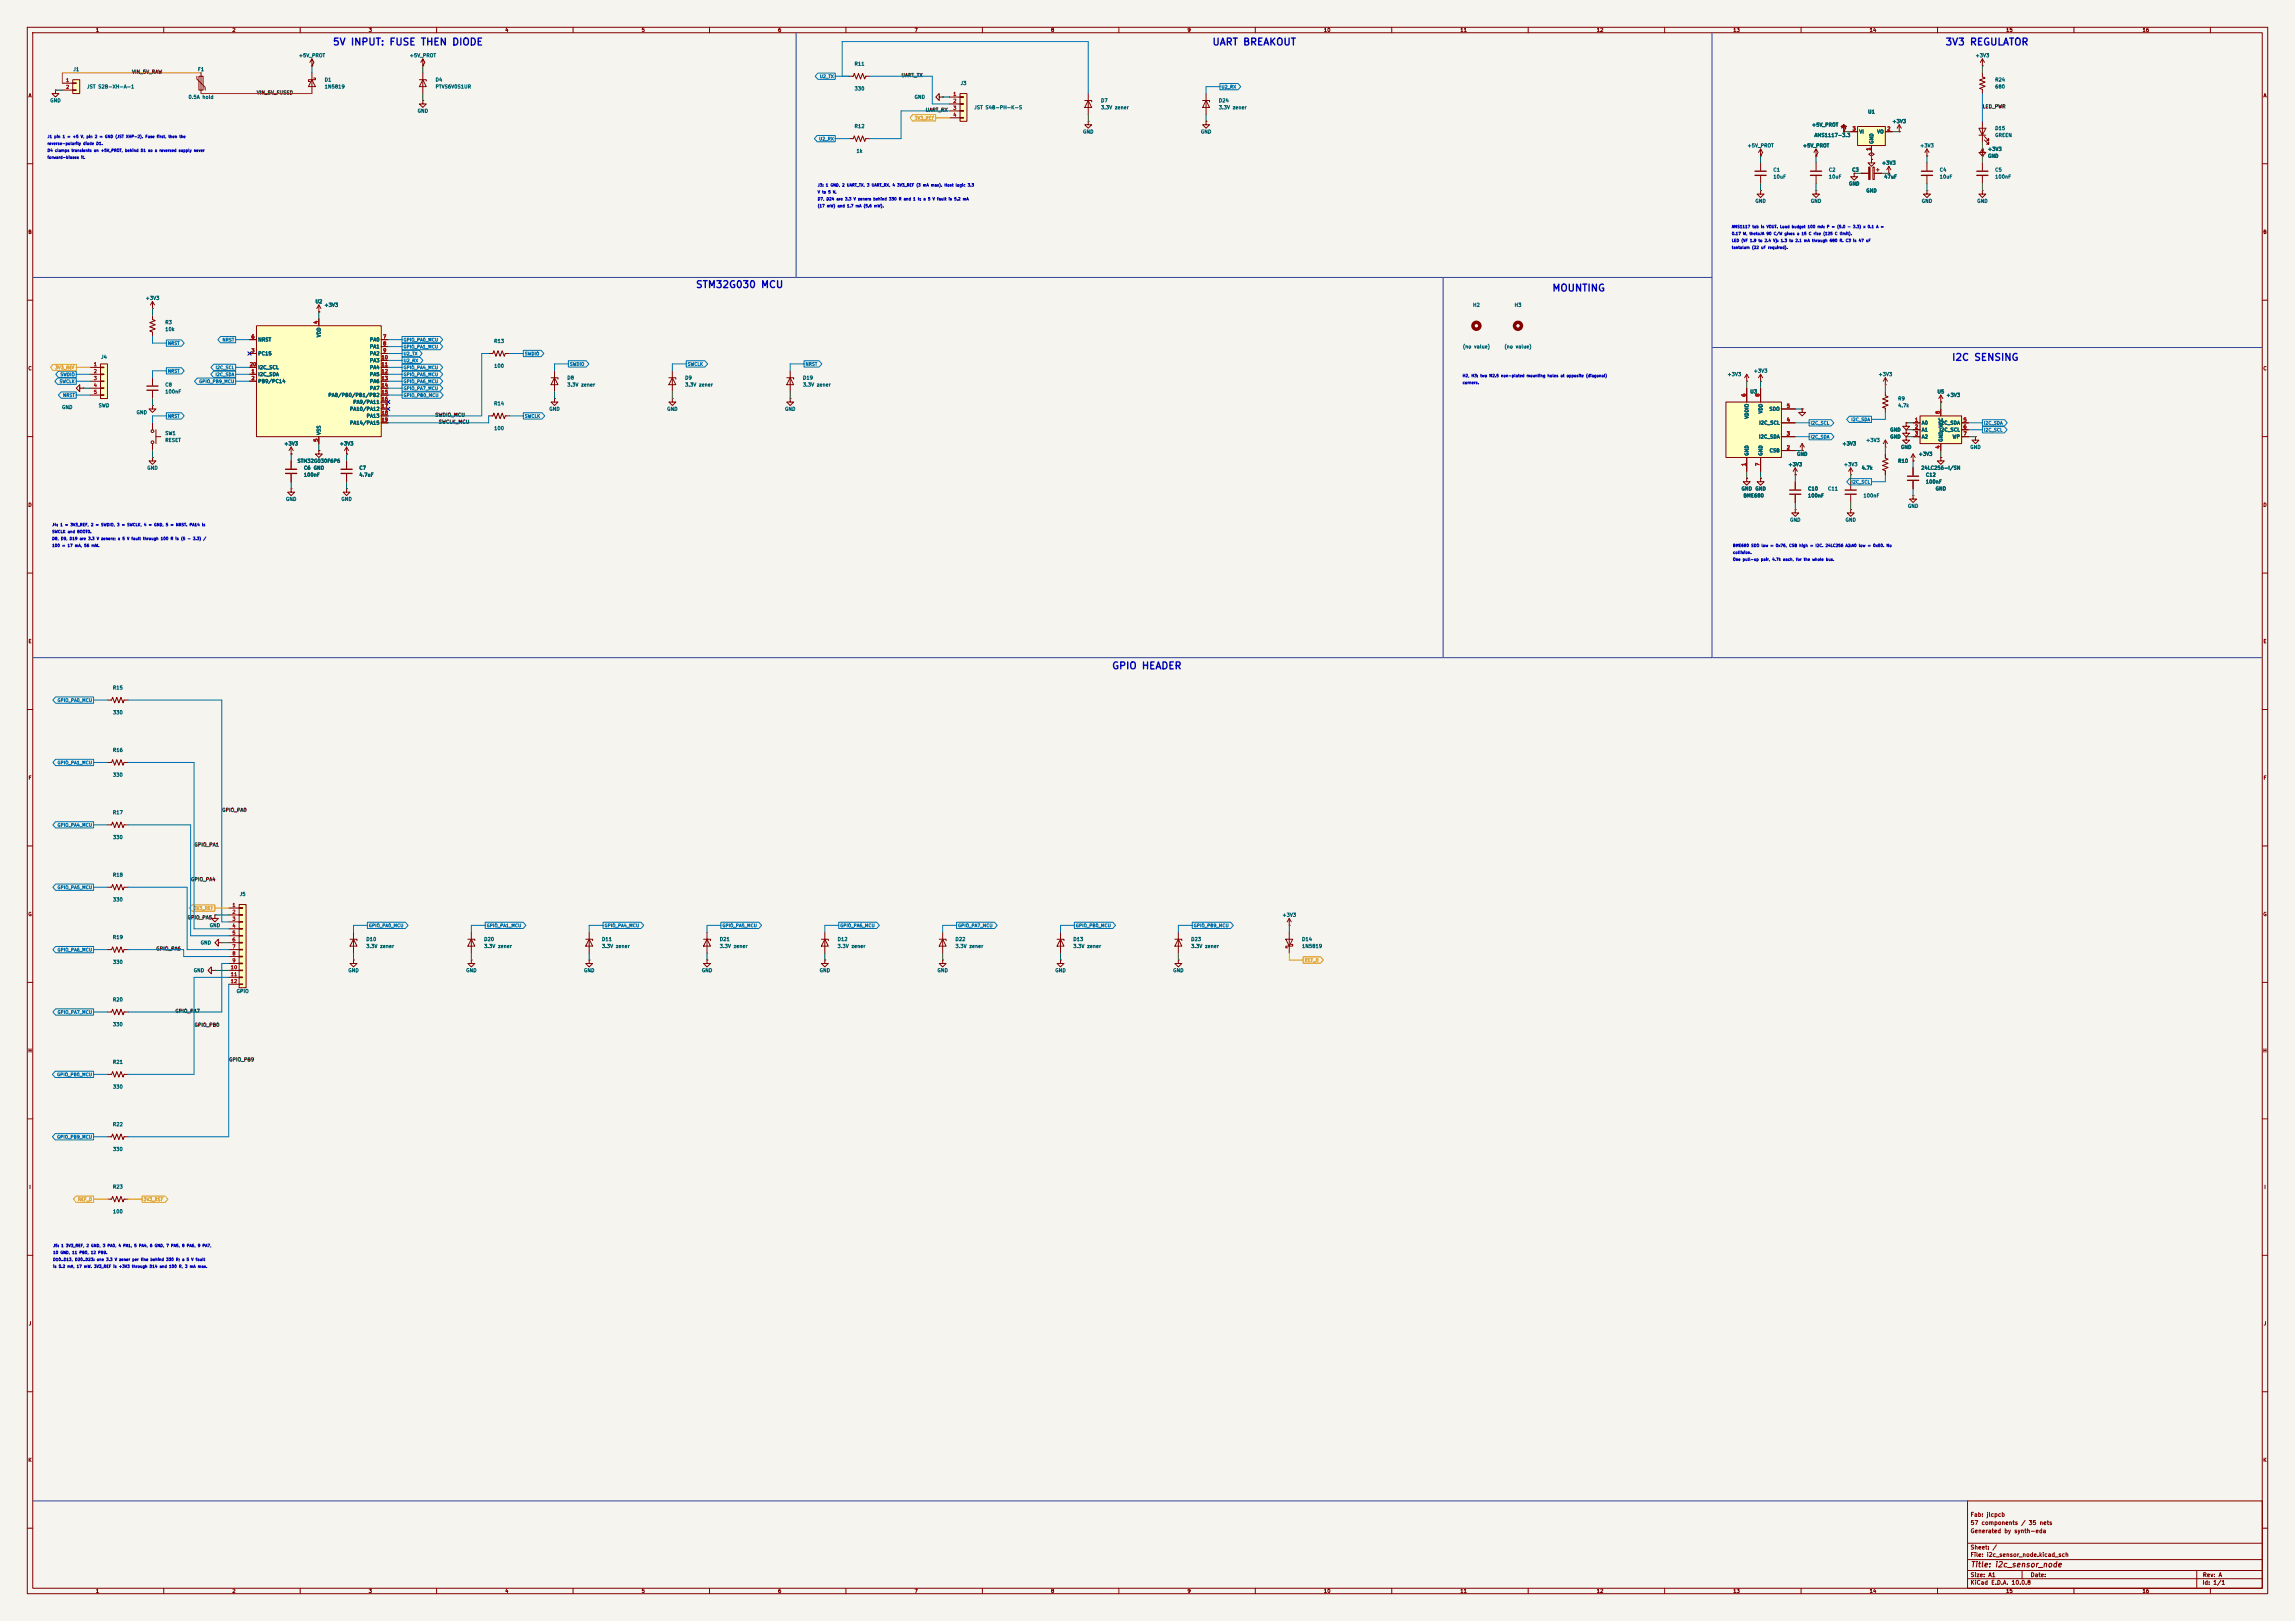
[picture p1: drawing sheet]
<svg xmlns="http://www.w3.org/2000/svg" width="841mm" height="594mm" viewBox="0 0 841 594" stroke-linecap="round" stroke-linejoin="round" font-family="sans-serif">
<defs><g id="words">
<g font-size="2.5" fill="#0000c2">
<text x="121.8" y="17.3">5V INPUT: FUSE THEN DIODE</text>
<text x="444.1" y="17.3">UART BREAKOUT</text>
<text x="712.7" y="17.3">3V3 REGULATOR</text>
<text x="254.8" y="106.2">STM32G030 MCU</text>
<text x="568.6" y="107.4">MOUNTING</text>
<text x="715.1" y="132.8">I2C SENSING</text>
<text x="407.3" y="245.9">GPIO HEADER</text>
</g>
<text font-size="2" fill="#840000" x="722" y="574.8">Title: i2c_sensor_node</text>
<g font-size="1.5" fill="#840000">
<text x="721.9" y="556.1">Fab: jlcpcb</text>
<text x="721.9" y="562.1">Generated by synth-eda</text>
<text x="721.9" y="559.1">57 components / 35 nets</text>
<text x="721.9" y="568.1">Sheet: /</text>
<text x="721.9" y="570.8">File: i2c_sensor_node.kicad_sch</text>
<text x="721.9" y="581">KiCad E.D.A. 10.0.8</text>
<text x="721.9" y="578.2">Size: A1</text>
<text x="743.9" y="578.2">Date:</text>
<text x="806.9" y="581">Id: 1/1</text>
<text x="807" y="578.2">Rev: A</text>
</g>
<g font-size="1.3" fill="#840000">
<text x="35" y="12">1</text>
<text x="85" y="12">2</text>
<text x="135" y="12">3</text>
<text x="185" y="12">4</text>
<text x="235" y="12">5</text>
<text x="285" y="12">6</text>
<text x="335" y="12">7</text>
<text x="385" y="12">8</text>
<text x="435" y="12">9</text>
<text x="485" y="12">10</text>
<text x="535" y="12">11</text>
<text x="585" y="12">12</text>
<text x="635" y="12">13</text>
<text x="685" y="12">14</text>
<text x="735" y="12">15</text>
<text x="785" y="12">16</text>
<text x="10.3" y="36">A</text>
<text x="829.3" y="36">A</text>
<text x="10.2" y="86">B</text>
<text x="829.2" y="86">B</text>
<text x="10.2" y="136">C</text>
<text x="829.2" y="136">C</text>
<text x="10.2" y="186">D</text>
<text x="829.2" y="186">D</text>
<text x="10.3" y="236">E</text>
<text x="829.3" y="236">E</text>
<text x="10.3" y="286">F</text>
<text x="829.3" y="286">F</text>
<text x="10.2" y="336">G</text>
<text x="829.2" y="336">G</text>
<text x="10.2" y="386">H</text>
<text x="829.2" y="386">H</text>
<text x="10.6" y="436">I</text>
<text x="829.6" y="436">I</text>
<text x="10.4" y="486">J</text>
<text x="829.4" y="486">J</text>
<text x="10.2" y="536">K</text>
<text x="829.2" y="536">K</text>
<text x="35" y="584">1</text>
<text x="85" y="584">2</text>
<text x="135" y="584">3</text>
<text x="185" y="584">4</text>
<text x="235" y="584">5</text>
<text x="285" y="584">6</text>
<text x="335" y="584">7</text>
<text x="385" y="584">8</text>
<text x="435" y="584">9</text>
<text x="485" y="584">10</text>
<text x="535" y="584">11</text>
<text x="585" y="584">12</text>
<text x="635" y="584">13</text>
<text x="685" y="584">14</text>
<text x="735" y="584">15</text>
<text x="785" y="584">16</text>
</g>
<g font-size="1.3" fill="#006464">
<text x="109.3" y="21.3">+5V_PROT</text>
<text x="150" y="21.3">+5V_PROT</text>
<text x="723.8" y="21.3">+3V3</text>
<text x="26.7" y="26.4">J1</text>
<text x="72.4" y="26.4">F1</text>
<text x="313" y="24.4">R11</text>
<text x="31.7" y="32.7">JST S2B-XH-A-1</text>
<text x="118.8" y="30.2">D1</text>
<text x="118.8" y="32.7">1N5819</text>
<text x="159.5" y="30.2">D4</text>
<text x="159.5" y="32.7">PTVS6V0S1UR</text>
<text x="313" y="33.4">330</text>
<text x="351.8" y="31.4">J3</text>
<text x="731" y="30.2">R24</text>
<text x="731" y="32.7">680</text>
<text x="18.3" y="37.8">GND</text>
<text x="68.9" y="36.5">0.5A hold</text>
<text x="152.9" y="41.6">GND</text>
<text x="335" y="36.5">GND</text>
<text x="356.9" y="40.3">JST S4B-PH-K-S</text>
<text x="403.3" y="37.8">D7</text>
<text x="403.3" y="40.3">3.3V zener</text>
<text x="446.5" y="37.8">D24</text>
<text x="446.5" y="40.3">3.3V zener</text>
<text x="684.4" y="41.9">U1</text>
<text x="313" y="47.2">R12</text>
<text x="663.8" y="46.7">+5V_PROT</text>
<text x="693.3" y="45.4">+3V3</text>
<text x="731" y="48">D15</text>
<text x="396.7" y="49.2">GND</text>
<text x="439.9" y="49.2">GND</text>
<text x="664.8" y="50.5">AMS1117-3.3</text>
<text x="681.2" y="49.2">VI</text>
<text x="686.8" y="52.9" transform="rotate(-90 686.8 52.9)">GND</text>
<text x="687.7" y="49.2">VO</text>
<text x="731" y="50.5">GREEN</text>
<text x="313.7" y="56.3">1k</text>
<text x="640.2" y="54.3">+5V_PROT</text>
<text x="660.5" y="54.3">+5V_PROT</text>
<text x="703.5" y="54.3">+3V3</text>
<text x="728.3" y="58.1">GND</text>
<text x="728.3" y="55.6">+3V3</text>
<text x="649.7" y="63.2">C1</text>
<text x="649.7" y="65.7">10uF</text>
<text x="670" y="63.2">C2</text>
<text x="670" y="65.7">10uF</text>
<text x="678.5" y="63.2">C3</text>
<text x="689.5" y="60.7">+3V3</text>
<text x="690.3" y="65.7">47uF</text>
<text x="710.6" y="63.2">C4</text>
<text x="710.6" y="65.7">10uF</text>
<text x="731" y="63.2">C5</text>
<text x="731" y="65.7">100nF</text>
<text x="677.4" y="68.3">GND</text>
<text x="683.7" y="70.8">GND</text>
<text x="643.1" y="74.6">GND</text>
<text x="663.4" y="74.6">GND</text>
<text x="704.1" y="74.6">GND</text>
<text x="724.4" y="74.6">GND</text>
<text x="53.2" y="110.2">+3V3</text>
<text x="115.4" y="111.5">U2</text>
<text x="118.7" y="112.7">+3V3</text>
<text x="539.6" y="112.7">H2</text>
<text x="554.9" y="112.7">H3</text>
<text x="60.4" y="119.1">R3</text>
<text x="60.4" y="121.6">10k</text>
<text x="94.5" y="125.4">NRST</text>
<text x="117.8" y="123.7" transform="rotate(-90 117.8 123.7)">VDD</text>
<text x="135.4" y="125.4">PA0</text>
<text x="180.9" y="126">R13</text>
<text x="36.9" y="131.8">J4</text>
<text x="94.5" y="130.5">PC15</text>
<text x="135.4" y="128">PA1</text>
<text x="135.4" y="130.5">PA2</text>
<text x="535.9" y="128">(no value)</text>
<text x="551.1" y="128">(no value)</text>
<text x="94.5" y="135.6">I2C_SCL</text>
<text x="135.4" y="133">PA3</text>
<text x="135.4" y="135.6">PA4</text>
<text x="180.9" y="135">100</text>
<text x="642.5" y="136.9">+3V3</text>
<text x="60.4" y="141.9">C8</text>
<text x="94.5" y="138.1">I2C_SDA</text>
<text x="94.5" y="140.7">PB9/PC14</text>
<text x="135.4" y="138.1">PA5</text>
<text x="135.4" y="140.7">PA6</text>
<text x="135.4" y="143.2">PA7</text>
<text x="207.7" y="139.4">D8</text>
<text x="207.7" y="141.9">3.3V zener</text>
<text x="250.9" y="139.4">D9</text>
<text x="250.9" y="141.9">3.3V zener</text>
<text x="294.1" y="139.4">D19</text>
<text x="294.1" y="141.9">3.3V zener</text>
<text x="632.9" y="138.1">+3V3</text>
<text x="688.2" y="138.1">+3V3</text>
<text x="36" y="149.6">SWD</text>
<text x="60.4" y="144.5">100nF</text>
<text x="120.2" y="145.7">PA8/PB0/PB1/PB2</text>
<text x="129.3" y="148.3">PA9/PA11</text>
<text x="180.9" y="148.8">R14</text>
<text x="641.2" y="144.5">U3</text>
<text x="695.4" y="147">R9</text>
<text x="695.4" y="149.6">4.7k</text>
<text x="709.8" y="144.5">U5</text>
<text x="713.1" y="145.7">+3V3</text>
<text x="22.6" y="150.2">GND</text>
<text x="49.9" y="152.1">GND</text>
<text x="128.1" y="150.8">PA10/PA12</text>
<text x="128.1" y="155.9">PA14/PA15</text>
<text x="134.2" y="153.4">PA13</text>
<text x="201.1" y="150.8">GND</text>
<text x="244.3" y="150.8">GND</text>
<text x="287.5" y="150.8">GND</text>
<text x="641" y="153.6" transform="rotate(-90 641 153.6)">VDDIO</text>
<text x="644.5" y="155.9">I2C_SCL</text>
<text x="646.1" y="151.7" transform="rotate(-90 646.1 151.7)">VDD</text>
<text x="648.2" y="150.8">SDO</text>
<text x="704.1" y="155.9">A0</text>
<text x="710.5" y="155.9">I2C_SDA</text>
<text x="60.4" y="159.7">SW1</text>
<text x="117.8" y="159.5" transform="rotate(-90 117.8 159.5)">VSS</text>
<text x="180.9" y="157.9">100</text>
<text x="644.4" y="161">I2C_SDA</text>
<text x="692.5" y="161">GND</text>
<text x="692.5" y="158.4">GND</text>
<text x="704.1" y="158.4">A1</text>
<text x="704.1" y="161">A2</text>
<text x="710.5" y="158.4">I2C_SCL</text>
<text x="712.2" y="156.8" transform="rotate(-90 712.2 156.8)">VCC</text>
<text x="715.4" y="161">WP</text>
<text x="60.4" y="162.3">RESET</text>
<text x="104" y="163.5">+3V3</text>
<text x="124.3" y="163.5">+3V3</text>
<text x="641" y="167.2" transform="rotate(-90 641 167.2)">GND</text>
<text x="646.1" y="167.2" transform="rotate(-90 646.1 167.2)">GND</text>
<text x="648.3" y="166.1">CSB</text>
<text x="658.3" y="167.3">GND</text>
<text x="675" y="163.5">+3V3</text>
<text x="683.7" y="162.3">+3V3</text>
<text x="696.4" y="164.8">GND</text>
<text x="702.9" y="167.3">+3V3</text>
<text x="712.2" y="162.1" transform="rotate(-90 712.2 162.1)">GND</text>
<text x="721.8" y="164.8">GND</text>
<text x="53.8" y="172.4">GND</text>
<text x="108.9" y="169.9">STM32G030F6P6</text>
<text x="111.2" y="172.4">C6</text>
<text x="114.8" y="172.4">GND</text>
<text x="131.5" y="172.4">C7</text>
<text x="655.2" y="171.1">+3V3</text>
<text x="675.5" y="171.1">+3V3</text>
<text x="682" y="172.4">4.7k</text>
<text x="695.4" y="169.9">R10</text>
<text x="703.9" y="172.4">24LC256-I/SN</text>
<text x="111.2" y="175">100nF</text>
<text x="131.5" y="175">4.7uF</text>
<text x="705.6" y="175">C12</text>
<text x="705.6" y="177.5">100nF</text>
<text x="104.6" y="183.8">GND</text>
<text x="124.9" y="183.8">GND</text>
<text x="638" y="180">GND</text>
<text x="638.7" y="182.6">BME680</text>
<text x="643.1" y="180">GND</text>
<text x="662.4" y="180">C10</text>
<text x="662.4" y="182.6">100nF</text>
<text x="669.7" y="180">C11</text>
<text x="682.7" y="182.6">100nF</text>
<text x="709.1" y="180">GND</text>
<text x="655.8" y="191.5">GND</text>
<text x="676.1" y="191.5">GND</text>
<text x="699" y="186.4">GND</text>
<text x="41.2" y="253">R15</text>
<text x="41.2" y="262">330</text>
<text x="41.2" y="275.8">R16</text>
<text x="41.2" y="284.9">330</text>
<text x="41.2" y="298.7">R17</text>
<text x="41.2" y="307.8">330</text>
<text x="41.2" y="321.5">R18</text>
<text x="87.7" y="328.6">J5</text>
<text x="41.2" y="330.6">330</text>
<text x="76.7" y="340.1">GND</text>
<text x="469.8" y="336.2">+3V3</text>
<text x="41.2" y="344.4">R19</text>
<text x="73.4" y="346.4">GND</text>
<text x="134.1" y="345.1">D10</text>
<text x="134.1" y="347.7">3.3V zener</text>
<text x="177.2" y="345.1">D20</text>
<text x="177.2" y="347.7">3.3V zener</text>
<text x="220.4" y="345.1">D11</text>
<text x="220.4" y="347.7">3.3V zener</text>
<text x="263.6" y="345.1">D21</text>
<text x="263.6" y="347.7">3.3V zener</text>
<text x="306.8" y="345.1">D12</text>
<text x="306.8" y="347.7">3.3V zener</text>
<text x="350" y="345.1">D22</text>
<text x="350" y="347.7">3.3V zener</text>
<text x="393.1" y="345.1">D13</text>
<text x="393.1" y="347.7">3.3V zener</text>
<text x="436.3" y="345.1">D23</text>
<text x="436.3" y="347.7">3.3V zener</text>
<text x="477" y="345.1">D14</text>
<text x="477" y="347.7">1N5819</text>
<text x="41.2" y="353.5">330</text>
<text x="70.8" y="356.6">GND</text>
<text x="127.5" y="356.6">GND</text>
<text x="170.7" y="356.6">GND</text>
<text x="213.8" y="356.6">GND</text>
<text x="257" y="356.6">GND</text>
<text x="300.2" y="356.6">GND</text>
<text x="343.4" y="356.6">GND</text>
<text x="386.6" y="356.6">GND</text>
<text x="429.7" y="356.6">GND</text>
<text x="86.5" y="364.2">GPIO</text>
<text x="41.2" y="367.3">R20</text>
<text x="41.2" y="376.3">330</text>
<text x="41.2" y="390.1">R21</text>
<text x="41.2" y="399.2">330</text>
<text x="41.2" y="413">R22</text>
<text x="41.2" y="422.1">330</text>
<text x="41.2" y="435.8">R23</text>
<text x="41.2" y="444.9">100</text>
</g>
<g font-size="1.3" fill="#0f0f0f">
<text x="48.2" y="27.3">VIN_5V_RAW</text>
<text x="330.2" y="28.6">UART_TX</text>
<text x="94" y="34.9">VIN_5V_FUSED</text>
<text x="339.1" y="41.3">UART_RX</text>
<text x="726.4" y="40">LED_PWR</text>
<text x="159.4" y="153">SWDIO_MCU</text>
<text x="160.6" y="155.6">SWCLK_MCU</text>
<text x="81.3" y="297.8">GPIO_PA0</text>
<text x="71.1" y="310.5">GPIO_PA1</text>
<text x="69.8" y="323.2">GPIO_PA4</text>
<text x="68.6" y="337.2">GPIO_PA5</text>
<text x="57.1" y="348.6">GPIO_PA6</text>
<text x="64.1" y="371.5">GPIO_PA7</text>
<text x="71.1" y="376.5">GPIO_PB0</text>
<text x="83.8" y="389.2">GPIO_PB9</text>
</g>
<g font-size="1.3" fill="#a90000">
<text x="24" y="30.3">1</text>
<text x="24" y="32.9">2</text>
<text x="349.2" y="35.4">1</text>
<text x="349.2" y="38">2</text>
<text x="349.2" y="40.5">3</text>
<text x="349.2" y="43">4</text>
<text x="678.7" y="48.1">3</text>
<text x="691.4" y="48.1">2</text>
<text x="685.7" y="55.3" transform="rotate(-90 685.7 55.3)">1</text>
<text x="116.7" y="118.8" transform="rotate(-90 116.7 118.8)">4</text>
<text x="92" y="124.3">6</text>
<text x="140.2" y="124.3">7</text>
<text x="92" y="129.4">3</text>
<text x="139.6" y="131.9">10</text>
<text x="140.2" y="126.9">8</text>
<text x="140.2" y="129.4">9</text>
<text x="34.2" y="134.5">1</text>
<text x="34.2" y="137">2</text>
<text x="91.4" y="134.5">20</text>
<text x="92" y="137">1</text>
<text x="139.6" y="134.5">11</text>
<text x="139.6" y="137">12</text>
<text x="34.2" y="139.6">3</text>
<text x="34.2" y="142.1">4</text>
<text x="92" y="139.6">2</text>
<text x="139.6" y="139.6">13</text>
<text x="139.6" y="142.1">14</text>
<text x="34.2" y="144.6">5</text>
<text x="139.6" y="144.6">15</text>
<text x="139.6" y="147.2">16</text>
<text x="139.6" y="149.7">17</text>
<text x="639.9" y="145.5" transform="rotate(-90 639.9 145.5)">6</text>
<text x="645" y="145.5" transform="rotate(-90 645 145.5)">8</text>
<text x="654.6" y="149.7">5</text>
<text x="139.6" y="152.3">18</text>
<text x="139.6" y="154.8">19</text>
<text x="654.6" y="154.8">4</text>
<text x="701.6" y="154.8">1</text>
<text x="711.1" y="151.9" transform="rotate(-90 711.1 151.9)">8</text>
<text x="719.4" y="154.8">5</text>
<text x="654.6" y="159.9">3</text>
<text x="701.6" y="157.3">2</text>
<text x="701.6" y="159.9">3</text>
<text x="719.4" y="157.3">6</text>
<text x="719.4" y="159.9">7</text>
<text x="116.7" y="162" transform="rotate(-90 116.7 162)">5</text>
<text x="654.6" y="165">2</text>
<text x="711.1" y="164.6" transform="rotate(-90 711.1 164.6)">4</text>
<text x="639.9" y="170.9" transform="rotate(-90 639.9 170.9)">1</text>
<text x="645" y="170.9" transform="rotate(-90 645 170.9)">7</text>
<text x="85" y="332.6">1</text>
<text x="85" y="335.1">2</text>
<text x="85" y="337.7">3</text>
<text x="85" y="340.2">4</text>
<text x="85" y="342.8">5</text>
<text x="85" y="345.3">6</text>
<text x="85" y="347.8">7</text>
<text x="85" y="350.4">8</text>
<text x="85" y="352.9">9</text>
<text x="84.4" y="355.5">10</text>
<text x="84.4" y="358">11</text>
<text x="84.4" y="360.5">12</text>
</g>
<g font-size="1.2" fill="#0072b2">
<text x="300.3" y="28.9">U2_TX</text>
<text x="447.5" y="32.7">U2_RX</text>
<text x="300" y="51.8">U2_RX</text>
<text x="81.4" y="125.4">NRST</text>
<text x="147.7" y="125.4">GPIO_PA0_MCU</text>
<text x="61.4" y="126.7">NRST</text>
<text x="147.7" y="128">GPIO_PA1_MCU</text>
<text x="147.7" y="130.5">U2_TX</text>
<text x="192.2" y="130.5">SWDIO</text>
<text x="61.4" y="136.8">NRST</text>
<text x="78.9" y="135.6">I2C_SCL</text>
<text x="147.7" y="133">U2_RX</text>
<text x="147.7" y="135.6">GPIO_PA4_MCU</text>
<text x="208.7" y="134.3">SWDIO</text>
<text x="251.9" y="134.3">SWCLK</text>
<text x="295.1" y="134.3">NRST</text>
<text x="21.7" y="140.7">SWCLK</text>
<text x="22" y="138.1">SWDIO</text>
<text x="72.8" y="140.7">GPIO_PB9_MCU</text>
<text x="78.8" y="138.1">I2C_SDA</text>
<text x="147.7" y="138.1">GPIO_PA5_MCU</text>
<text x="147.7" y="140.7">GPIO_PA6_MCU</text>
<text x="147.7" y="143.2">GPIO_PA7_MCU</text>
<text x="23" y="145.7">NRST</text>
<text x="147.7" y="145.7">GPIO_PB0_MCU</text>
<text x="61.4" y="153.4">NRST</text>
<text x="192.2" y="153.4">SWCLK</text>
<text x="663.4" y="155.9">I2C_SCL</text>
<text x="678.3" y="154.6">I2C_SDA</text>
<text x="726.9" y="155.9">I2C_SDA</text>
<text x="663.4" y="161">I2C_SDA</text>
<text x="726.9" y="158.4">I2C_SCL</text>
<text x="678.3" y="177.5">I2C_SCL</text>
<text x="20.9" y="257.5">GPIO_PA0_MCU</text>
<text x="20.9" y="280.4">GPIO_PA1_MCU</text>
<text x="20.9" y="303.2">GPIO_PA4_MCU</text>
<text x="20.9" y="326.1">GPIO_PA5_MCU</text>
<text x="135" y="340">GPIO_PA0_MCU</text>
<text x="178.2" y="340">GPIO_PA1_MCU</text>
<text x="221.4" y="340">GPIO_PA4_MCU</text>
<text x="264.6" y="340">GPIO_PA5_MCU</text>
<text x="307.8" y="340">GPIO_PA6_MCU</text>
<text x="350.9" y="340">GPIO_PA7_MCU</text>
<text x="394.1" y="340">GPIO_PB0_MCU</text>
<text x="437.3" y="340">GPIO_PB9_MCU</text>
<text x="20.9" y="348.9">GPIO_PA6_MCU</text>
<text x="20.9" y="371.8">GPIO_PA7_MCU</text>
<text x="20.8" y="394.7">GPIO_PB0_MCU</text>
<text x="20.8" y="417.5">GPIO_PB9_MCU</text>
</g>
<g font-size="1.2" fill="#e69f00">
<text x="335" y="44.1">3V3_REF</text>
<text x="20.1" y="135.6">3V3_REF</text>
<text x="70.9" y="333.7">3V3_REF</text>
<text x="477.9" y="352.7">REF_D</text>
<text x="28.4" y="440.4">REF_D</text>
<text x="52.5" y="440.4">3V3_REF</text>
</g>
<g font-size="1" fill="#0000c2">
<text x="17.3" y="50.8">J1 pin 1 = +5 V, pin 2 = GND (JST XHP-2). Fuse first, then the</text>
<text x="17.3" y="53.3">reverse-polarity diode D1.</text>
<text x="17.3" y="58.4">forward-biases it.</text>
<text x="17.3" y="55.9">D4 clamps transients on +5V_PROT, behind D1 so a reversed supply never</text>
<text x="299.5" y="71.1">V to 5 V.</text>
<text x="299.5" y="68.6">J3: 1 GND, 2 UART_TX, 3 UART_RX, 4 3V3_REF (3 mA max). Host logic 3.3</text>
<text x="299.5" y="73.7">D7, D24 are 3.3 V zeners behind 330 R and 1 k: a 5 V fault is 5.2 mA</text>
<text x="299.5" y="76.2">(17 mW) and 1.7 mA (5.6 mW).</text>
<text x="634.5" y="83.8">AMS1117 tab is VOUT. Load budget 100 mA: P = (5.0 - 3.3) x 0.1 A =</text>
<text x="634.5" y="86.4">0.17 W, thetaJA 90 C/W gives a 15 C rise (125 C limit).</text>
<text x="634.5" y="88.9">LED (VF 1.9 to 2.4 V): 1.3 to 2.1 mA through 680 R. C3 is 47 uF</text>
<text x="634.5" y="91.4">tantalum (22 uF required).</text>
<text x="535.9" y="141">corners.</text>
<text x="535.9" y="138.4">H2, H3: two M2.5 non-plated mounting holes at opposite (diagonal)</text>
<text x="19" y="193">J4: 1 = 3V3_REF, 2 = SWDIO, 3 = SWCLK, 4 = GND, 5 = NRST. PA14 is</text>
<text x="19" y="195.6">SWCLK and BOOT0.</text>
<text x="19" y="200.7">100 = 17 mA, 56 mW.</text>
<text x="19" y="198.1">D8, D9, D19 are 3.3 V zeners; a 5 V fault through 100 R is (5 - 3.3) /</text>
<text x="634.9" y="200.7">BME680 SDO low = 0x76, CSB high = I2C. 24LC256 A2:A0 low = 0x50. No</text>
<text x="634.9" y="203.2">collision.</text>
<text x="634.9" y="205.7">One pull-up pair, 4.7k each, for the whole bus.</text>
<text x="19.4" y="457.2">J5: 1 3V3_REF, 2 GND, 3 PA0, 4 PA1, 5 PA4, 6 GND, 7 PA5, 8 PA6, 9 PA7,</text>
<text x="19.4" y="459.7">10 GND, 11 PB0, 12 PB9.</text>
<text x="19.4" y="462.3">D10..D13, D20..D23: one 3.3 V zener per line behind 330 R; a 5 V fault</text>
<text x="19.4" y="464.8">is 5.2 mA, 17 mW. 3V3_REF is +3V3 through D14 and 100 R, 3 mA max.</text>
</g>
</g></defs>
<path d="M0 0h841v594h-841z" fill="#f5f4ef" stroke="#f5f4ef" stroke-width=".37"/>
<g fill="none" stroke="#840000" stroke-width=".37">
<path d="M10 10h821v574h-821zM12 12h817v570h-817zM60 10v2M110 10v2M160 10v2M210 10v2M260 10v2M310 10v2M360 10v2M410 10v2M460 10v2M510 10v2"/>
<path d="M560 10v2M610 10v2M660 10v2M710 10v2M760 10v2M810 10v2M397.5 36.8h2.5v.5M398.8 36.8l1.2 2.6h-2.5zM398.8 34.3v7.6M10 60h2M829 60h2M10 110h2"/>
<path d="M829 110h2M10 160h2M829 160h2M127 166.4h.1M127 163.8l-.8 1.3M127 163.8l.8 1.3M127 163.8v2.6M10 210h2M829 210h2M10 260h2M829 260h2M10 310h2"/>
<path d="M829 310h2M10 360h2M829 360h2M10 410h2M829 410h2M10 460h2M829 460h2M10 510h2M829 510h2M10 560h2M721 550h108v32h-108zM829 560h2"/>
<path d="M721 578.5h108M721 575.5h108M721 571.5h108M721 565.5h108M741 575.5v3M805 575.5v6.5M60 582v2M110 582v2M160 582v2M210 582v2M260 582v2M310 582v2"/>
<path d="M360 582v2M410 582v2M460 582v2M510 582v2M560 582v2M610 582v2M660 582v2M710 582v2M760 582v2M810 582v2"/>
</g>
<path d="M94 119.4h45.7v40.6h-45.7z" fill="#ffffc2"/>
<g fill="none" stroke="#840000" stroke-width=".37">
<path d="M311.1 27.9h1.6l.4-1 .7 2.1 .8-2.1 .7 2.1 .8-2.1 .8 2.1 .3-1.1h1.6M311.1 50.8h1.6l.4-1 .7 2 .8-2 .7 2 .8-2 .8 2 .3-1h1.6M398.8 44.4v1.3h1.2l-1.2 1.3-1.3-1.3h1.3M398.8 44.4h.1M442 44.4v1.3h1.2l-1.2 1.3-1.3-1.3h1.3M442 44.4h.1M94 119.4h45.7v40.6h-45.7zM116.8 116.8v2.6M91.4 137.2h2.6M91.4 139.7h2.6M91.4 129.5h2.6M91.4 124.5h2.6"/>
<path d="M91.4 134.6h2.6M139.7 137.2h2.5M139.7 139.7h2.5M139.7 129.5h2.5M139.7 124.5h2.5M139.7 127h2.5M139.7 132.1h2.5M139.7 134.6h2.5M245.1 138.4h2.5v.5M246.4 138.4l1.2 2.6h-2.5zM246.4 135.9v7.6M139.7 142.2h2.5"/>
<path d="M139.7 144.8h2.5M139.7 147.3h2.5M139.7 149.9h2.5M139.7 152.4h2.5M139.7 154.9h2.5M289.6 146v1.3h1.2l-1.2 1.3-1.3-1.3h1.3M289.6 146h.1M106.7 166.4h.1M106.7 163.8l-.8 1.3M106.7 163.8l.7 1.3M106.7 163.8v2.6M116.8 160v2.6"/>
</g>
<path d="M351.8 34.3h2.5v10.1h-2.5z" fill="#ffffc2"/>
<g fill="none" stroke="#840000" stroke-width=".37">
<path d="M72.1 27.9v1.1l3.1 3v1M72.9 27.9h1.5v5.1h-1.5zM73.7 26.7v7.6M344.2 35.6v-1.3l-1.3 1.3 1.3 1.2v-1.2h1.2M345.4 35.6h.1M348 35.6h3.8M348 38.1h3.8M351.8 34.3h2.5v10.1h-2.5zM351.8 35.4h1.3v.3h-1.3zM351.8 38h1.3v.2h-1.3zM440.7 36.8h2.5v.5M442 36.8l1.2 2.6h-2.5z"/>
<path d="M442 34.3v7.6M348 40.6h3.8M348 43.2h3.8M351.8 40.5h1.3v.3h-1.3zM351.8 43.1h1.3v.2h-1.3zM116.8 114.3h.1M116.8 111.8l-.7 1.2M116.8 111.8l.8 1.2M116.8 111.8v2.5M179.1 129.5h1.5l.4-1 .7 2.1 .8-2.1 .8 2.1 .7-2.1 .8 2.1 .4-1.1h1.5M288.3 138.4h2.5v.5M289.6 138.4l1.2 2.6h-2.5z"/>
<path d="M289.6 135.9v7.6M690.9 138.4l-.8 1.3M690.9 138.4l.7 1.3M690.9 138.4v2.6M179.1 152.4h1.5l.4-1 .7 2 .8-2 .8 2 .7-2 .8 2 .4-1h1.5M246.4 146v1.3h1.2l-1.2 1.3-1.3-1.3h1.3M246.4 146h.1M690.9 141h.1M690.9 143.5v1.5l1 .4-2 .8 2 .7-2 .8 2 .8-2 .7 1 .4v1.5M698.5 157.5v1.2h1.3l-1.3 1.3-1.3-1.3h1.3M698.5 157.5h.1M698.5 154.9v1.3h1.3l-1.3 1.3-1.3-1.3h1.3"/>
<path d="M698.5 154.9h.1M701 168.9h.1M701 166.4l-.7 1.2M701 166.4l.8 1.2M701 166.4v2.5M301 344.2h2.5v.5M302.3 344.2l1.2 2.5h-2.5zM302.3 351.8v1.3h1.2l-1.2 1.2-1.3-1.2h1.3M302.3 351.8h.1M302.3 341.6v7.6M344.2 344.2h2.5v.5M345.4 351.8v1.3h1.3l-1.3 1.2-1.2-1.2h1.2"/>
<path d="M345.4 351.8h.1M345.4 344.2l1.3 2.5h-2.5zM345.4 341.6v7.6M471.2 344.2h2.5l-1.3 2.5zM472.4 341.6v7.6M473.1 346.1h.6v.6h-2.5v.6h.6"/>
</g>
<path d="M26.7 29.2h2.5v5.1h-2.5z" fill="#ffffc2"/>
<g fill="none" stroke="#840000" stroke-width=".37">
<path d="M22.9 30.5h3.8M22.9 33h3.8M26.7 29.2h2.5v5.1h-2.5zM26.7 30.4h1.2v.2h-1.2zM26.7 32.9h1.2v.2h-1.2zM114.3 29.2l1.3 2.5h-2.6zM114.3 21.6v2.5l.8-1.2-.8-1.3-.8 1.3M114.3 24.1h.1M114.3 26.7v7.6M114.9 28.6h.7v.6h-2.6v.6h.7M153.7 29.2h2.5v.5M154.9 36.8v1.3h1.3l-1.3 1.3-1.2-1.3h1.2"/>
<path d="M154.9 36.8h.1M154.9 29.2l1.3 2.5h-2.5zM154.9 21.6v2.5l.8-1.2-.8-1.3-.7 1.3M154.9 24.1h.1M154.9 26.7v7.6M55.9 138.4v2.8M201.9 138.4h2.6v.5M203.2 138.4l1.3 2.6h-2.6zM203.2 135.9v7.6M55.9 148.6v1.3h1.2l-1.2 1.2-1.3-1.2h1.3M55.9 148.6h.1M55.9 143.3v2.7"/>
<path d="M55.9 154.9v2.6M57.1 157.5v5.1M203.2 146v1.3h1.3l-1.3 1.3-1.3-1.3h1.3M203.2 146h.1M55.9 167.6v1.3h1.2l-1.2 1.3-1.3-1.3h1.3M55.9 167.6h.1M55.9 162.6v2.5M57.1 160h1.8M106.7 179.1v1.2h1.2l-1.2 1.3-1.3-1.3h1.3M106.7 179.1h.1M106.7 168.9v2.8M106.7 173.7v2.8"/>
<path d="M116.8 165.1v1.3h1.3l-1.3 1.2-1.2-1.2h1.2M116.8 165.1h.1M127 179.1v1.2h1.3l-1.3 1.3-1.3-1.3h1.3M127 179.1h.1M127 168.9v2.8M127 173.7v2.8M690.9 166.4v1.5l1 .4-2 .7 2 .8-2 .8 2 .7-2 .8 1 .4v1.5M701 171.4v2.8M701 176.3v2.8M711.2 167.6v1.3h1.3l-1.3 1.3-1.3-1.3h1.3M711.2 167.6h.1M723.9 160v1.3h1.3l-1.3 1.3-1.3-1.3h1.3"/>
<path d="M723.9 160h.1M701 181.6v1.3h1.3l-1.3 1.2-1.2-1.2h1.2M701 181.6h.1M472.4 339.1h.1M472.4 336.5l-.7 1.3M472.4 336.5l.8 1.3M472.4 336.5v2.6M39.4 348h1.5l.4-1 .7 2 .8-2 .8 2 .7-2 .8 2 .4-1h1.5M214.6 344.2h2.6v.5M215.9 344.2l1.3 2.5h-2.6zM215.9 341.6v7.6M387.3 344.2h2.6v.5"/>
<path d="M388.6 344.2l1.3 2.5h-2.6zM388.6 341.6v7.6M430.5 344.2h2.6v.5M431.8 344.2l1.3 2.5h-2.6zM431.8 341.6v7.6M39.4 370.8h1.5l.4-1 .7 2.1 .8-2.1 .8 2.1 .7-2.1 .8 2.1 .4-1.1h1.5M39.4 393.7h1.5l.4-1 .7 2 .8-2 .8 2 .7-2 .8 2 .4-1h1.5M39.4 416.6h1.5l.4-1.1 .7 2.1 .8-2.1 .8 2.1 .7-2.1 .8 2.1 .4-1h1.5M39.4 439.4h1.5l.4-1 .7 2 .8-2 .8 2 .7-2 .8 2 .4-1h1.5"/>
<circle cx="55.9" cy="158" r=".51"/>
<circle cx="55.9" cy="162.1" r=".51"/>
</g>
<path d="M53.8 141.5h4.1M53.8 143h4.1M104.6 172h4.1M104.6 173.5h4.1M125 172h4M125 173.5h4M699 174.5h4.1M699 176h4.1" fill="none" stroke="#840000" stroke-width=".51"/>
<circle cx="556.3" cy="119.4" r="1.27" fill="none" stroke="#840000" stroke-width="1.3"/>
<path d="M703.6 152.4h15.2v10.2h-15.2z" fill="#ffffc2"/>
<g fill="none" stroke="#840000" stroke-width=".37">
<path d="M701 154.9h2.6M701 157.5h2.6M703.6 152.4h15.2v10.2h-15.2zM711.2 147.3h.1M711.2 144.8v2.5M711.2 149.9v2.5M711.2 144.8l-.8 1.2M711.2 144.8l.8 1.2M718.8 154.9h2.6M718.8 157.5h2.6M701 160h2.6M711.2 162.6v2.5"/>
<path d="M718.8 160h2.6"/>
</g>
<path d="M36.8 133.3h2.6v12.7h-2.6z" fill="#ffffc2"/>
<g fill="none" stroke="#840000" stroke-width=".37">
<path d="M645.2 54.6v2.5l.7-1.2-.7-1.3-.8 1.3M645.2 57.1h.1M645.2 59.7v2.8M665.5 54.6v2.5l.7-1.2-.7-1.3-.8 1.3M665.5 57.1h.1M665.5 59.7v2.8M685.8 58.4v1.3h1.3l-1.3 1.3-1.3-1.3h1.3M685.8 58.4h.1M685.8 57.1l1-.6-1-.6-1 .6 1 .6v1.3M696 48.3h.1M696 45.7l-.8 1.3M696 45.7l.7 1.3"/>
<path d="M696 45.7v2.6M645.2 69.8v1.3h1.2l-1.2 1.3-1.3-1.3h1.3M645.2 69.8h.1M645.2 64.5v2.8M665.5 64.5v2.8M679.4 63.5v1.3h1.3l-1.3 1.2-1.2-1.2h1.2M679.4 63.5h.1M682 63.5h2.8M686.3 61.2h.5v4.6h-.5zM686.8 63.5h2.8M687.6 62.2h1M688.1 61.7v1"/>
<path d="M692.1 63.5h.1M692.1 61l-.7 1.2M692.1 61l.8 1.2M692.1 61v2.5M33 134.6h3.8M33 137.2h3.8M33 139.7h3.8M36.8 133.3h2.6v12.7h-2.6zM36.8 134.5h1.3v.2h-1.3zM36.8 137h1.3v.3h-1.3zM36.8 139.6h1.3v.2h-1.3zM29.2 142.2v-1.2l-1.3 1.2 1.3 1.3v-1.3h1.3"/>
<path d="M30.5 142.2h.1M33 142.2h3.8M33 144.8h3.8M36.8 142.1h1.3v.3h-1.3zM36.8 144.7h1.3v.2h-1.3zM640.1 175.3v1.2h1.2l-1.2 1.3-1.3-1.3h1.3M640.1 175.3h.1M698.5 160v1.3h1.3l-1.3 1.3-1.3-1.3h1.3M698.5 160h.1M39.4 325.1h1.5l.4-1 .7 2 .8-2 .8 2 .7-2 .8 2 .4-1h1.5M77.5 355.6v-1.3l-1.3 1.3 1.3 1.3v-1.3h1.2M78.7 355.6h.1"/>
</g>
<path d="M643.1 62.7h4.1M643.1 64.3h4.1M663.4 62.7h4.1M663.4 64.3h4.1" fill="none" stroke="#840000" stroke-width=".51"/>
<path d="M684.8 61.2h.5v4.6h-.5z" fill="#840000" stroke="#840000" stroke-width=".37"/>
<path d="M87.6 331.5h2.6v30.4h-2.6z" fill="#ffffc2"/>
<g fill="none" stroke="#840000" stroke-width=".37">
<path d="M665.5 69.8v1.3h1.2l-1.2 1.3-1.3-1.3h1.3M665.5 69.8h.1M640.1 139.7h.1M640.1 137.2l-.8 1.2M640.1 137.2l.7 1.2M640.1 137.2v2.5M645.2 139.7h.1M645.2 137.2l-.8 1.2M645.2 137.2l.7 1.2M645.2 137.2v2.5M660.4 149.9v1.2h1.3l-1.3 1.3-1.3-1.3h1.3M660.4 149.9h.1"/>
<path d="M645.2 175.3v1.2h1.2l-1.2 1.3-1.3-1.3h1.3M645.2 175.3h.1M657.9 174h.1M657.9 171.4v2.6M657.9 176.5v2.8M657.9 171.4l-.8 1.3M657.9 171.4l.7 1.3M660.4 165.1h.1M660.4 162.6l-.8 1.2M660.4 162.6l.8 1.2M660.4 162.6v2.5M678.2 174h.1"/>
<path d="M678.2 171.4l-.8 1.3M678.2 171.4l.7 1.3M678.2 171.4v2.6M678.2 176.5v2.8M690.9 163.8h.1M690.9 161.3l-.8 1.3M690.9 161.3l.7 1.3M690.9 161.3v2.5M657.9 186.7v1.3h1.2l-1.2 1.2-1.3-1.2h1.3M657.9 186.7h.1M657.9 181.4v2.7M678.2 186.7v1.3h1.2l-1.2 1.2-1.3-1.2h1.3"/>
<path d="M678.2 186.7h.1M678.2 181.4v2.7M39.4 256.5h1.5l.4-1 .7 2.1 .8-2.1 .8 2.1 .7-2.1 .8 2.1 .4-1.1h1.5M39.4 279.4h1.5l.4-1 .7 2 .8-2 .8 2 .7-2 .8 2 .4-1h1.5M39.4 302.3h1.5l.4-1.1 .7 2.1 .8-2.1 .8 2.1 .7-2.1 .8 2.1 .4-1h1.5M78.7 335.3v1.2h1.3l-1.3 1.3-1.2-1.3h1.2M78.7 335.3h.1M83.8 332.7h3.8M83.8 335.3h3.8M83.8 337.8h3.8M87.6 331.5h2.6v30.4h-2.6zM87.6 332.6h1.3v.3h-1.3z"/>
<path d="M87.6 335.2h1.3v.2h-1.3zM87.6 337.7h1.3v.2h-1.3zM80 345.4v-1.2l-1.3 1.2 1.3 1.3v-1.3h1.3M81.3 345.4h.1M83.8 340.4h3.8M83.8 342.9h3.8M83.8 345.4h3.8M83.8 348h3.8M83.8 350.5h3.8M83.8 353.1h3.8M83.8 355.6h3.8M83.8 358.1h3.8"/>
<path d="M87.6 340.2h1.3v.3h-1.3zM87.6 342.8h1.3v.2h-1.3zM87.6 345.3h1.3v.3h-1.3zM87.6 347.9h1.3v.2h-1.3zM87.6 350.4h1.3v.2h-1.3zM87.6 352.9h1.3v.3h-1.3zM87.6 355.5h1.3v.2h-1.3zM87.6 358h1.3v.3h-1.3zM388.6 351.8v1.3h1.3l-1.3 1.2-1.3-1.2h1.3M388.6 351.8h.1M83.8 360.7h3.8M87.6 360.6h1.3v.2h-1.3z"/>
</g>
<circle cx="541" cy="119.4" r="1.27" fill="none" stroke="#840000" stroke-width="1.3"/>
<path d="M655.8 179.6h4.1M676.1 179.6h4.1M655.8 181.1h4.1M676.1 181.1h4.1" fill="none" stroke="#840000" stroke-width=".51"/>
<path d="M632.5 147.3h20.3v20.3h-20.3z" fill="#ffffc2"/>
<g fill="none" stroke="#840000" stroke-width=".37">
<path d="M20.3 33v1.3h1.3l-1.3 1.3-1.3-1.3h1.3M20.3 33h.1M726.4 24.1h.1M726.4 26.7v1.5l1.1 .4-2.1 .7 2.1 .8-2.1 .8 2.1 .7-2.1 .8 1 .4v1.5M726.4 21.6v2.5M726.4 21.6l-.7 1.3M726.4 21.6l.8 1.3M675.6 45.7v2.6l.8-1.3-.8-1.3-.7 1.3M675.6 48.3h.1M706.1 57.1h.1M706.1 54.6v2.5M706.1 59.7v2.8"/>
<path d="M706.1 54.6l-.7 1.3M706.1 54.6l.8 1.3M725.2 47h2.5l-1.3 2.5zM725.2 49.5h2.5M726.4 54.6v1.3h1.3l-1.3 1.2-1.2-1.2h1.2M726.4 54.6h.1M726.4 57.1h.1M726.4 44.4v7.7M726.4 54.6v2.5M726.4 59.7v2.8M726.4 54.6l-.7 1.3M726.4 54.6l.8 1.3"/>
<path d="M727.2 51.3l1.5 1.5v-.7v.7h-.7M727.2 50l1.5 1.6v-.8v.8h-.7M706.1 69.8v1.3h1.3l-1.3 1.3-1.3-1.3h1.3M706.1 69.8h.1M706.1 64.5v2.8M726.4 69.8v1.3h1.3l-1.3 1.3-1.2-1.3h1.2M726.4 69.8h.1M726.4 64.5v2.8M55.9 113h.1M55.9 115.6v1.5l1 .4-2 .7 2 .8-2 .8 2 .7-2 .8 1 .4v1.5M55.9 110.5l-.8 1.3M55.9 110.5l.7 1.3"/>
<path d="M55.9 110.5v2.5M632.5 147.3h20.3v20.3h-20.3zM640.1 142.2v5.1M645.2 142.2v5.1M652.8 154.9h5.1M652.8 149.9h5.1M640.1 167.6v5.1M645.2 167.6v5.1M652.8 165.1h5.1M652.8 160h5.1M128.3 344.2h2.5v.5M129.5 351.8v1.3h1.3l-1.3 1.2-1.2-1.2h1.2"/>
<path d="M129.5 351.8h.1M129.5 344.2l1.3 2.5h-2.5zM129.5 341.6v7.6M171.4 344.2h2.6v.5M172.7 351.8v1.3h1.3l-1.3 1.2-1.3-1.2h1.3M172.7 351.8h.1M172.7 344.2l1.3 2.5h-2.6zM172.7 341.6v7.6M215.9 351.8v1.3h1.3l-1.3 1.2-1.3-1.2h1.3M215.9 351.8h.1M257.8 344.2h2.5v.5M259.1 351.8v1.3h1.2l-1.2 1.2-1.3-1.2h1.3"/>
<path d="M259.1 351.8h.1M259.1 344.2l1.2 2.5h-2.5zM259.1 341.6v7.6M431.8 351.8v1.3h1.3l-1.3 1.2-1.3-1.2h1.3M431.8 351.8h.1"/>
</g>
<path d="M704.1 62.7h4.1M704.1 64.3h4.1M724.4 62.7h4.1M724.4 64.3h4.1" fill="none" stroke="#840000" stroke-width=".51"/>
<path d="M680.7 46.4h10.2v6.9h-10.2z" fill="#ffffc2"/>
<g fill="none" stroke="#840000" stroke-width=".37">
<path d="M665.5 57.1h.1M675.6 47l1.1-.6-1.1-.7-1 .7 1 .6v1.3M675.6 48.3h.1M678.2 48.3h2.5M680.7 46.4h10.2v6.9h-10.2zM685.8 58.4h.1M685.8 53.3v2.6M690.9 48.3h2.5M696 48.3h.1M726.4 54.6h.1M726.4 57.1h.1M679.4 63.5h.1"/>
<path d="M682 63.5h2.8M686.8 63.5h2.8M692.1 63.5h.1M116.8 114.3h.1M116.8 116.8v2.6M91.4 137.2h2.6M91.4 139.7h2.6M91.4 129.5h2.6M91.4 124.5h2.6M91.4 134.6h2.6M139.7 137.2h2.5M139.7 139.7h2.5"/>
<path d="M139.7 129.5h2.5M139.7 124.5h2.5M139.7 127h2.5M139.7 132.1h2.5M139.7 134.6h2.5M139.7 142.2h2.5M139.7 144.8h2.5M139.7 147.3h2.5M139.7 149.9h2.5M139.7 152.4h2.5M139.7 154.9h2.5M640.1 142.2v5.1"/>
<path d="M645.2 142.2v5.1M652.8 149.9h5.1M652.8 154.9h5.1M660.4 149.9h.1M698.5 154.9h.1M698.5 157.5h.1M701 154.9h2.6M701 157.5h2.6M711.2 147.3h.1M711.2 149.9v2.5M718.8 154.9h2.6M718.8 157.5h2.6"/>
<path d="M106.7 166.4h.1M106.7 168.9v2.8M106.7 173.7v2.8M116.8 165.1h.1M116.8 160v2.6M127 166.4h.1M127 168.9v2.8M127 173.7v2.8M640.1 175.3h.1M640.1 167.6v5.1M645.2 175.3h.1M645.2 167.6v5.1"/>
<path d="M652.8 160h5.1M652.8 165.1h5.1M657.9 174h.1M657.9 176.5v2.8M660.4 165.1h.1M690.9 166.4v1.2M690.9 172.7v1.3M698.5 160h.1M701 168.9h.1M701 171.4v2.8M701 176.3v2.8M701 160h2.6"/>
<path d="M711.2 167.6h.1M711.2 162.6v2.5M718.8 160h2.6M657.9 181.4v2.7"/>
</g>
<path d="M334.5 42h8.4v2.3h-8.4l-1-1.1zM342.9 43.2h5.1M19.5 133.5h8.4v2.3h-8.4l-1-1.2zM27.9 134.6h5.1M70.3 331.6h8.4v2.3h-8.4l-1-1.2zM78.7 332.7h5.1M472.4 349.2v2.6h5.1M477.5 350.6h6.4l1 1.2-1 1.1h-6.4zM27.9 438.3h6.4v2.3h-6.4l-1-1.2zM34.3 439.4h5.1M47 439.4h5.1M52.1 438.3h8.4l1 1.1-1 1.2h-8.4z" fill="none" stroke="#e69f00" stroke-width=".37"/>
<g fill="none" stroke="#0072b2" stroke-width=".37">
<path d="M299.7 26.8h6.4v2.3h-6.4l-1-1.2zM306.1 27.9h5M308.6 27.9v-12.7h90.2v19.1M318.8 27.9h22.8v10.2h6.4M447 30.6h6.7l1 1.1-1 1.2h-6.7zM447 31.7h-5v2.6M726.4 34.3v10.1M299.4 49.6h6.7v2.3h-6.7l-1-1.1zM306.1 50.8h5M348 40.6h-17.8v10.2h-11.4M21.1 138.5h6.8v2.3h-6.8l-1-1.1zM21.4 136h6.5v2.3h-6.5l-1-1.1z"/>
<path d="M27.9 137.2h5.1M27.9 139.7h5.1M55.9 123.2v2.5h5.1M61 124.6h5.5l1 1.1-1 1.2h-5.5zM61 134.7h5.5l1 1.2-1 1.1h-5.5zM61 135.9h-5.1v2.5M72.3 138.5h14.1v2.3h-14.1l-1-1.1zM78.3 136h8.1v2.3h-8.1l-1.1-1.1zM78.3 133.5h8.1v2.3h-8.1l-1-1.2zM80.8 123.3h5.6v2.3h-5.6l-1-1.1zM86.4 137.2h5M86.4 139.7h5"/>
<path d="M86.4 134.6h5M86.4 124.5h5M142.2 137.2h5.1M142.2 139.7h5.1M142.2 134.6h5.1M142.2 129.5h5.1M142.2 124.5h5.1M142.2 132.1h5.1M142.2 127h5.1M147.3 123.3h13.9l1 1.2-1 1.1h-13.9zM147.3 125.8h13.9l1 1.2-1 1.1h-13.9zM147.3 130.9h6.6l1.1 1.2-1.1 1.1h-6.6z"/>
<path d="M147.3 128.4h6.4l1 1.1-1 1.2h-6.4zM147.3 133.5h13.9l1 1.1-1 1.2h-13.9zM147.3 136h13.9l1 1.2-1 1.1h-13.9zM147.3 138.5h13.9l1 1.2-1 1.1h-13.9zM179.1 129.5h-2.6v22.9h-34.3M186.7 129.5h5.1M191.8 128.4h6.5l1 1.1-1 1.2h-6.5zM208.3 132.2h6.5l1 1.1-1 1.2h-6.5zM208.3 133.3h-5.1v2.6M251.5 132.2h6.8l1 1.1-1 1.2h-6.8zM251.5 133.3h-5.1v2.6M294.6 132.2h5.6l1 1.1-1 1.2h-5.6z"/>
<path d="M294.6 133.3h-5v2.6M22.4 143.6h5.5v2.3h-5.5l-1-1.1zM27.9 144.8h5.1M61 151.2h5.5l1 1.2-1 1.1h-5.5zM61 152.4h-5.1v2.5M142.2 144.8h5.1M142.2 142.2h5.1M147.3 143.6h14.1l1 1.2-1 1.1h-14.1zM147.3 141.1h13.9l1 1.1-1 1.2h-13.9zM179.1 152.4v2.5h-36.9M186.7 152.4h5.1M191.8 151.2h6.8l1 1.2-1 1.1h-6.8z"/>
<path d="M657.9 154.9h5M662.9 153.8h8.1l1 1.1-1 1.2h-8.1zM662.9 158.9h8.1l1.1 1.1-1.1 1.2h-8.1zM677.7 152.5h8.1v2.3h-8.1l-1-1.1zM690.9 151.1v2.6h-5.1M721.4 154.9h5M721.4 157.5h5M726.4 156.3h8.1l1 1.2-1 1.1h-8.1zM726.4 153.8h8.1l1.1 1.1-1.1 1.2h-8.1zM657.9 160h5M677.7 175.4h8.1v2.3h-8.1l-1-1.2zM690.9 174v2.5h-5.1"/>
<path d="M20.4 255.4h13.9v2.3h-13.9l-1-1.2zM34.3 256.5h5.1M47 256.5h34.3v81.3h2.5M20.4 278.2h13.9v2.3h-13.9l-1-1.1zM34.3 279.4h5.1M47 279.4h24.1v61h12.7M20.4 301.1h13.9v2.3h-13.9l-1-1.1zM34.3 302.3h5.1M47 302.3h22.8v40.6h14M20.4 324h13.9v2.3h-13.9l-1-1.2zM34.3 325.1h5.1M47 325.1h21.6v22.9h15.2"/>
<path d="M134.6 337.9h13.9l1 1.2-1 1.1h-13.9zM134.6 339.1h-5.1v2.5M177.8 337.9h13.9l1 1.2-1 1.1h-13.9zM177.8 339.1h-5.1v2.5M221 337.9h13.9l1 1.2-1 1.1h-13.9zM221 339.1h-5.1v2.5M264.2 337.9h13.9l1 1.2-1 1.1h-13.9zM264.2 339.1h-5.1v2.5M307.3 337.9h14l1 1.2-1 1.1h-14zM307.3 339.1h-5v2.5M350.5 337.9h13.9l1 1.2-1 1.1h-13.9zM350.5 339.1h-5.1v2.5"/>
<path d="M393.7 337.9h14.1l1 1.2-1 1.1h-14.1zM393.7 339.1h-5.1v2.5M436.9 337.9h14.1l1 1.2-1 1.1h-14.1zM436.9 339.1h-5.1v2.5M20.4 346.8h13.9v2.3h-13.9l-1-1.1zM34.3 348h5.1M47 348h20.3v2.5h16.5M83.8 353.1h-2.5v17.7h-34.3M83.8 358.1h-12.7v35.6h-24.1M20.4 369.7h13.9v2.3h-13.9l-1-1.2zM34.3 370.8h5.1M83.8 360.7v55.9h-36.8"/>
<path d="M20.2 392.5h14.1v2.3h-14.1l-1-1.1zM34.3 393.7h5.1M20.2 415.4h14.1v2.3h-14.1l-1-1.1zM34.3 416.6h5.1"/>
</g>
<path d="M291.7 12v89.7h-279.7M627.3 12v89.7h-335.3M528.8 101.9v139.1h-516.8M627.3 101.9v139.1h-98.2M627.6 127.3h201.4M627.6 241h201.4M12 550h709" fill="none" stroke="#314296" stroke-width=".37"/>
<g fill="none" stroke="#009600" stroke-width=".37">
<path d="M20.3 33h2.6M114.3 24.1v2.6M154.9 24.1v2.6M154.9 34.3v2.5M345.4 35.6h2.6M726.4 24.1v2.6M398.8 41.9v2.5M442 41.9v2.5M645.2 57.1v2.6M665.5 57.1v2.6M675.6 48.3h2.6M685.8 55.9v2.5"/>
<path d="M693.4 48.3h2.6M706.1 57.1v2.6M726.4 52.1v2.5M726.4 57.1v2.6M645.2 67.3v2.5M665.5 67.3v2.5M679.4 63.5h2.6M689.6 63.5h2.5M706.1 67.3v2.5M726.4 67.3v2.5M55.9 113v2.6M116.8 114.3v2.5"/>
<path d="M640.1 139.7v2.5M645.2 139.7v2.5M30.5 142.2h2.5M55.9 146v2.6M203.2 143.5v2.5M246.4 143.5v2.5M289.6 143.5v2.5M657.9 149.9h2.5M690.9 141v2.5M698.5 157.5h2.5M698.5 154.9h2.5M711.2 147.3v2.6"/>
<path d="M55.9 165.1v2.5M106.7 166.4v2.5M106.7 176.5v2.6M116.8 162.6v2.5M127 166.4v2.5M127 176.5v2.6M640.1 172.7v2.6M645.2 172.7v2.6M657.9 174v2.5M657.9 165.1h2.5M678.2 174v2.5M690.9 163.8v2.6"/>
<path d="M698.5 160h2.5M701 168.9v2.5M701 179.1v2.5M711.2 165.1v2.5M721.4 160h2.5M657.9 184.1v2.6M678.2 184.1v2.6M78.7 335.3h5.1M472.4 339.1v2.5M78.7 355.6h5.1M81.3 345.4h2.5M129.5 349.2v2.6"/>
<path d="M172.7 349.2v2.6M215.9 349.2v2.6M259.1 349.2v2.6M302.3 349.2v2.6M345.4 349.2v2.6M388.6 349.2v2.6M431.8 349.2v2.6"/>
</g>
<path d="M73.7 34.3h40.6M73.7 26.7h-50.8v3.8" fill="none" stroke="#d55e00" stroke-width=".37"/>
<path d="M90.8 128.9l1.2 1.2M92 128.9l-1.2 1.2M141.6 146.7l1.2 1.2M141.6 149.2l1.2 1.3M142.8 146.7l-1.2 1.2M142.8 149.2l-1.2 1.3" fill="none" stroke="#000084" stroke-width=".37"/>
<use href="#words"/>
</svg>
